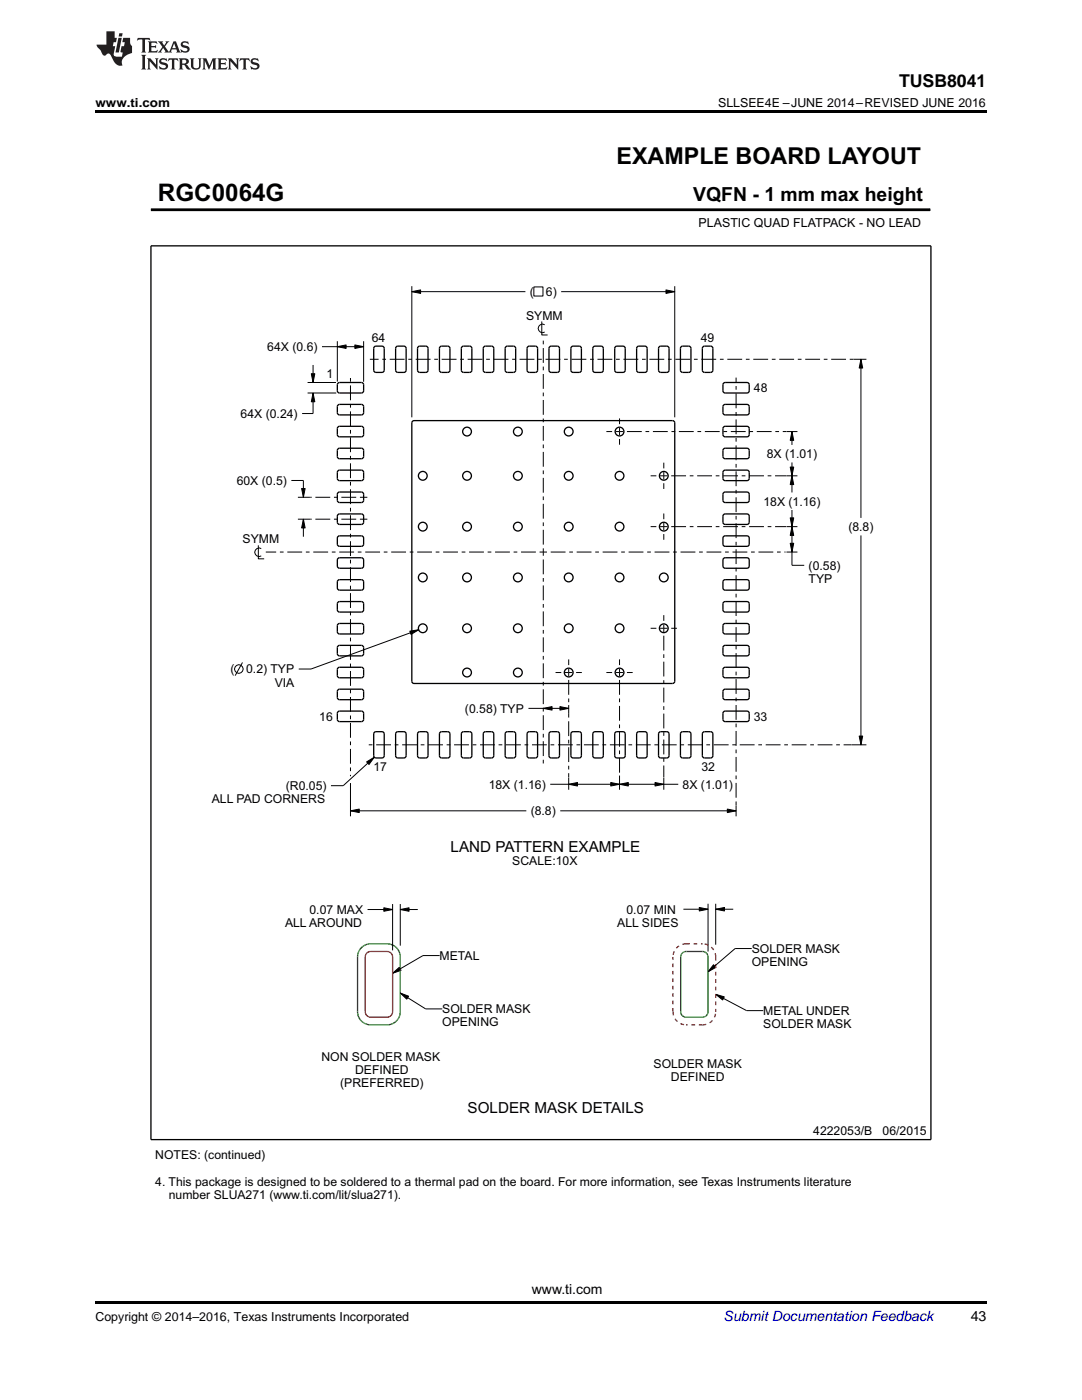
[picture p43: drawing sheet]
<svg xmlns="http://www.w3.org/2000/svg" width="216mm" height="279mm" viewBox="0 0 216 279" stroke-linecap="round" stroke-linejoin="round" font-family="sans-serif">
<defs><g id="words">
<text font-size="4.8" x="31.5" y="40.1">RGC0064G</text>
<text font-size="4.6" x="123" y="32.7">EXAMPLE BOARD LAYOUT</text>
<text font-size="3.9" x="138.3" y="40.1">VQFN - 1 mm max height</text>
<text font-size="3.5" x="179.4" y="17.3">TUSB8041</text>
<g font-size="3">
<text x="89.9" y="169.9">LAND PATTERN EXAMPLE</text>
<text x="93.3" y="222">SOLDER MASK DETAILS</text>
</g>
<g font-size="2.8">
<text x="106.1" y="258.2">www.ti.com</text>
<text x="193.7" y="263.6">43</text>
</g>
<text font-size="2.8" fill="#0000c8" x="144.4" y="263.6">Submit Documentation Feedback</text>
<g font-size="2.5">
<text x="19" y="21.4">www.ti.com</text>
<text x="143.3" y="21.4">SLLSEE4E –JUNE 2014–REVISED JUNE 2016</text>
<text x="139.4" y="45.4">PLASTIC QUAD FLATPACK - NO LEAD</text>
<text x="19" y="263.6">Copyright © 2014–2016, Texas Instruments Incorporated</text>
</g>
<g font-size="2.4">
<text x="105.7" y="59.1">(</text>
<text x="108.9" y="59.1">6)</text>
<text x="105" y="63.8">SYMM</text>
<text x="53.3" y="70.1">64X (0.6)</text>
<text x="74.2" y="68.2">64</text>
<text x="139.8" y="68.2">49</text>
<text x="65.1" y="75.5">1</text>
<text x="48" y="83.4">64X (0.24)</text>
<text x="150.4" y="78.2">48</text>
<text x="153" y="91.4">8X (1.01)</text>
<text x="47.2" y="96.8">60X (0.5)</text>
<text x="152.3" y="100.9">18X (1.16)</text>
<text x="169.3" y="106">(8.8)</text>
<text x="48.4" y="108.5">SYMM</text>
<text x="161.3" y="113.7">(0.58)</text>
<text x="161.3" y="116.3">TYP</text>
<text x="46" y="134.4">(</text>
<text x="49.1" y="134.4">0.2) TYP</text>
<text x="54.8" y="137">VIA</text>
<text x="63.7" y="143.9">16</text>
<text x="92.8" y="142.2">(0.58) TYP</text>
<text x="150.4" y="143.8">33</text>
<text x="74.5" y="153.9">17</text>
<text x="140" y="153.9">32</text>
<text x="42.3" y="160.3">ALL PAD CORNERS</text>
<text x="57" y="157.7">(R0.05)</text>
<text x="97.5" y="157.4">18X (1.16)</text>
<text x="136.2" y="157.4">8X (1.01)</text>
<text x="105.9" y="162.7">(8.8)</text>
<text x="102.2" y="172.7">SCALE:10X</text>
<text x="56.9" y="185">ALL AROUND</text>
<text x="61.8" y="182.4">0.07 MAX</text>
<text x="123.2" y="185">ALL SIDES</text>
<text x="125" y="182.3">0.07 MIN</text>
<text x="87.7" y="191.6">METAL</text>
<text x="150" y="190.2">SOLDER MASK</text>
<text x="150" y="192.8">OPENING</text>
<text x="88.3" y="202.2">SOLDER MASK</text>
<text x="152.3" y="202.6">METAL UNDER</text>
<text x="88.3" y="204.8">OPENING</text>
<text x="152.3" y="205.2">SOLDER MASK</text>
<text x="64.1" y="211.7">NON SOLDER MASK</text>
<text x="70.9" y="214.4">DEFINED</text>
<text x="130.4" y="213.1">SOLDER MASK</text>
<text x="133.9" y="215.8">DEFINED</text>
<text x="67.9" y="217">(PREFERRED)</text>
<text x="162.3" y="226.6">4222053/B</text>
<text x="176.1" y="226.6">06/2015</text>
<text x="31" y="231.4">NOTES: (continued)</text>
<text x="31" y="236.6">4. This package is designed to be soldered to a thermal pad on the board. For more information, see Texas Instruments literature</text>
<text x="33.7" y="239.3">number SLUA271 (www.ti.com/lit/slua271).</text>
</g>
</g></defs>
<g fill="#000">
<path d="M19 22h177.8v.5h-177.8zM82.2 58.2l1.7-.3v.7zM132.9 57.9l1.7 .3-1.7 .4zM62.1 74.6h.7l-.3 1.7zM62.5 78.4l.3 1.8h-.7zM67.3 69.2l1.8-.4v.7zM70.8 68.8l1.8 .4-1.8 .3zM171.8 71.7l.3 1.7h-.7zM60.2 97.5h.7l-.4 1.7zM158 95l.4 1.7h-.7zM157.7 93.2h.7l-.4 1.8zM158 86.1l.4 1.8h-.7z"/>
<path d="M60.5 103.6l.4 1.8h-.7zM157.7 103.4h.7l-.4 1.7zM158 105.1l.4 1.8h-.7zM157.7 108.4h.7l-.4 1.8zM81.8 126l1.7-.3-1.5 .9zM73.2 152l1.5-.9-1.1 1.5zM108.4 141.4l1.8-.4v.7zM113.5 156.5l1.7-.3v.7zM111.7 141l1.8 .4-1.8 .3zM121.9 156.2l1.7 .3-1.7 .4zM123.6 156.5l1.8-.3v.7zM130.7 156.2l1.8 .3-1.8 .4z"/>
<path d="M171.4 146.9h.7l-.3 1.7zM69.9 161.8l1.8-.3v.7zM145.1 161.5l1.8 .3-1.8 .4zM76.6 181.2l1.7 .3-1.7 .4zM78.3 194.2l1.4-1.1 .3 .6zM79.9 181.5l1.7-.3v.7zM79.9 198.2l1.6 .6-.3 .6zM139.5 181.1l1.8 .4-1.8 .3zM142.4 192.5l.4 .6-1.5 .8zM142.8 181.5l1.8-.4v.7zM142.8 198.4l1.7 .5-.3 .7zM19 259.7h177.8v.5h-177.8z"/>
</g>
<g fill="none" stroke="#000" stroke-width=".2">
<path d="M30.1 41.9h155.5M82.2 58.2l1.7-.3v.7zM82.2 57.1v26.2M82.2 58.2h22.6M106.5 57.3h1.8v1.8h-1.8zM112 58.2h22.6M132.9 57.9l1.7 .3-1.7 .4zM134.6 57.1v26.2M185.6 41.6v.5M61.4 76.3h5.6M61.4 78.4h5.7M62.1 74.6h.7l-.3 1.7z"/>
<path d="M62.5 78.4l.3 1.8h-.7zM62.5 72.8v3.5M62.5 78.4v4.1h-2.2M64.2 69.2h8.4M67.3 69.2l1.8-.4v.7zM67.3 68.1v8M70.8 68.8l1.8 .4-1.8 .3zM72.6 68.1v8.1M108.1 64.2v2.7h1.2M108.7 64.8a.86 .86 0 0 0-1.3 .7 .86 .86 0 0 0 1.3 .8M170.3 71.7h2.6M171.8 71.7l.3 1.7h-.7z"/>
<path d="M171.8 71.7v31.7M58.1 95.9h2.4v3.3M59.4 99.2h2.4M60.2 97.5h.7l-.4 1.7zM156.9 95h2.2M156.9 86.1h2.2M157.7 93.2h.7l-.4 1.8zM158 95l.4 1.7h-.7zM158 86.1l.4 1.8h-.7zM158 86.1v2.7M158 92.3v6M51.5 108.8v2.7h1.2"/>
<path d="M52.1 109.5a.86 .86 0 0 0-1.3 .7 .86 .86 0 0 0 1.3 .7M59.4 103.6h2.5M60.5 103.6l.4 1.8h-.7zM60.5 103.6v3.5M156.9 110.2h2.2M156.9 105.1h2.2M157.7 103.4h.7l-.4 1.7zM157.7 108.4h.7l-.4 1.8zM158 105.1l.4 1.8h-.7zM158 101.8v11h2.5M171.8 106.9v41.7M48.4 132.2l-1.5 2.6"/>
<path d="M81.8 126l1.7-.3-1.5 .9zM83.5 125.7l-21.4 7.8h-2.5M69.9 156.3v6.6M73.2 152l1.5-.9-1.1 1.5zM74.7 151.1l-6.2 5.7h-2.5M105.4 141.4h8.1M108.4 141.4l1.8-.4v.7zM109.8 156.5h25.5M111.7 141l1.8 .4-1.8 .3zM113.5 156.5l1.7-.3v.7zM113.5 140.7v1.8M113.5 155.2v2.4"/>
<path d="M121.9 156.2l1.7 .3-1.7 .4zM123.6 156.5l1.8-.3v.7zM123.6 154.8v2.8M130.7 156.2l1.8 .3-1.8 .4zM132.5 155.2v2.4M170 148.6h2.9M171.4 146.9h.7l-.3 1.7zM69.9 161.8l1.8-.3v.7zM69.9 161.8h35.1M111.8 161.8h35.1M145.1 161.5l1.8 .3-1.8 .4zM146.9 160.7v2.2"/>
<path d="M73.3 181.5h5M76.6 181.2l1.7 .3-1.7 .4zM78.3 194.2l1.4-1.1 .3 .6zM78.3 180.4v9.3M79.9 181.5l1.7-.3v.7zM79.9 198.2l1.6 .6-.3 .6zM79.9 198.2l5 3.1h3.4M79.9 180.4v8.3M79.9 181.5h3.5M87.7 190.7h-3.3l-6.1 3.5M136.4 181.5h4.9M139.5 181.1l1.8 .4-1.8 .3z"/>
<path d="M141.3 180.4v9.5M142.4 192.5l.4 .6-1.5 .8zM142.8 181.5l1.8-.4v.7zM142.8 198.4l1.7 .5-.3 .7zM142.8 198.4l6.2 3.3h3.3M142.8 180.4v8.1M142.8 181.5h3.5M150 189.3h-3.3l-5.4 4.6"/>
<circle cx="47.6" cy="133.5" r=".86"/>
</g>
<g fill="none" stroke="#000" stroke-width=".26">
<path d="M30.1 49.1h155.7v178.3h-155.7zM67.5 76.4h4.8l.3 .4-.1 1.4-.4 .2h-4.6l-.2-.4v-1.2zM74.8 69.1h1.4l.4 .2 .1 4.6-.2 .4h-1.5l-.4-.2v-4.6zM79.2 69.1h1.4l.4 .2v4.6l-.2 .4h-1.4l-.4-.2-.1-4.6zM83.5 69.1h1.5l.4 .2v4.6l-.2 .4h-1.5l-.3-.2-.1-4.6zM87.9 69.1h1.4l.4 .2 .1 4.6-.2 .4h-1.5l-.4-.2v-4.6zM92.3 69.1h1.4l.4 .2 .1 4.6-.3 .4h-1.4l-.4-.2v-4.6zM96.6 69.1h1.5l.4 .2v4.6l-.2 .4h-1.4l-.4-.2-.1-4.6zM101 69.1h1.5l.3 .2 .1 4.6-.2 .4h-1.5l-.3-.2-.1-4.6zM105.2 69.3l.4-.2h1.2l.4 .2 .1 4.6-.2 .4h-1.5l-.4-.2zM109.8 69.1h1.4l.4 .2v4.6l-.2 .4h-1.4l-.4-.2-.1-4.6zM114.1 69.1h1.5l.4 .2v4.6l-.2 .4h-1.4l-.4-.2-.1-4.6z"/>
<path d="M118.5 69.1h1.4l.4 .2 .1 4.6-.2 .4h-1.5l-.4-.2v-4.6zM122.7 69.3l.4-.2h1.2l.4 .2 .1 4.6-.3 .4h-1.4l-.4-.2zM127.1 69.3l.4-.2h1.2l.4 .2v4.6l-.2 .4h-1.4l-.4-.2zM131.6 69.1h1.5l.3 .2 .1 4.6-.2 .4h-1.5l-.3-.2-.1-4.6zM136 69.1h1.4l.4 .2 .1 4.6-.2 .4h-1.5l-.4-.2v-4.6zM140.2 69.3l.4-.2h1.2l.4 .2v4.6l-.2 .4h-1.4l-.4-.2zM144.5 76.4h4.8l.2 .4-.1 1.4-.3 .2h-4.6l-.2-.4v-1.2zM67.4 85.3l.3-.2h4.6l.3 .4-.1 1.5-.4 .2-4.6-.1-.2-.4zM67.5 98.3h4.8l.3 .3-.1 1.5-.4 .2-4.6-.1-.2-.3v-1.3zM67.5 89.5h4.8l.3 .4-.1 1.4-.4 .2h-4.6l-.2-.4v-1.2zM67.5 93.9h4.8l.3 .4-.1 1.4-.4 .2h-4.6l-.2-.4v-1.2zM67.5 80.8h4.8l.3 .3-.1 1.5-.4 .2-4.6-.1-.2-.3v-1.3z"/>
<path d="M82.4 84l51.8-.1 .4 .3v51.8l-.2 .3-51.8 .1-.4-.2v-51.8zM144.3 85.3l.4-.2h4.6l.2 .4-.1 1.5-.3 .2-4.6-.1-.2-.4zM144.5 98.3h4.8l.2 .3-.1 1.5-.3 .2-4.6-.1-.2-.3v-1.3zM144.5 89.5h4.8l.2 .4-.1 1.4-.3 .2h-4.6l-.2-.4v-1.2zM144.5 93.9h4.8l.2 .4-.1 1.4-.3 .2h-4.6l-.2-.4v-1.2zM144.5 80.8h4.8l.2 .3-.1 1.5-.3 .2-4.6-.1-.2-.3v-1.3zM67.5 111.4h4.8l.3 .3-.1 1.5-.4 .2-4.6-.1-.2-.3v-1.3zM67.5 115.7h4.8l.3 .4-.1 1.5-.4 .2-4.6-.1-.2-.4v-1.2zM67.5 102.6h4.8l.3 .4-.1 1.4-.4 .3-4.6-.1-.2-.4v-1.2zM67.5 107h4.8l.3 .4-.1 1.4-.4 .2h-4.6l-.2-.4v-1.2zM144.5 111.4h4.8l.2 .3-.1 1.5-.3 .2-4.6-.1-.2-.3v-1.3zM144.5 115.7h4.8l.2 .4-.1 1.5-.3 .2-4.6-.1-.2-.4v-1.2z"/>
<path d="M144.5 102.6h4.8l.2 .4-.1 1.4-.3 .3-4.6-.1-.2-.4v-1.2zM144.5 107h4.8l.2 .4-.1 1.4-.3 .2h-4.6l-.2-.4v-1.2zM67.5 133.2h4.8l.3 .4-.1 1.5-.4 .2-4.6-.1-.2-.4v-1.2zM67.5 137.6h4.8l.3 .4-.1 1.4-.4 .2h-4.6l-.2-.4v-1.2zM67.5 120.1h4.8l.3 .4-.1 1.4-.4 .3-4.6-.1-.2-.4v-1.2zM67.5 124.5h4.8l.3 .4-.1 1.4-.4 .2h-4.6l-.2-.4v-1.2zM67.5 128.9h4.8l.3 .3-.1 1.5-.4 .2-4.6-.1-.2-.3v-1.3zM144.5 133.2h4.8l.2 .4-.1 1.5-.3 .2-4.6-.1-.2-.4v-1.2zM144.5 137.6h4.8l.2 .4-.1 1.4-.3 .2h-4.6l-.2-.4v-1.2zM144.5 120.1h4.8l.2 .4-.1 1.4-.3 .3-4.6-.1-.2-.4v-1.2zM144.5 124.5h4.8l.2 .4-.1 1.4-.3 .2h-4.6l-.2-.4v-1.2zM144.5 128.9h4.8l.2 .3-.1 1.5-.3 .2-4.6-.1-.2-.3v-1.3z"/>
<path d="M67.5 142h4.8l.3 .3-.1 1.5-.4 .2h-4.6l-.2-.4v-1.3zM74.8 146.1l1.4-.1 .4 .2 .1 4.6-.2 .4-1.5 .1-.4-.2v-4.6zM79.2 146.1l1.4-.1 .4 .2v4.6l-.2 .4-1.4 .1-.4-.2-.1-4.6zM83.5 146.1l1.5-.1 .4 .2v4.6l-.2 .4-1.5 .1-.3-.2-.1-4.6zM87.9 146.1l1.4-.1 .4 .2 .1 4.6-.2 .4-1.5 .1-.4-.2v-4.6zM92.3 146.1l1.4-.1 .4 .2 .1 4.6-.3 .4-1.4 .1-.4-.2v-4.6zM96.6 146.1l1.5-.1 .4 .2v4.6l-.2 .4-1.4 .1-.4-.2-.1-4.6zM101 146.1l1.5-.1 .3 .2 .1 4.6-.2 .4-1.5 .1-.3-.2-.1-4.6zM105.2 146.2l.4-.2h1.2l.4 .2 .1 4.6-.2 .4-1.5 .1-.4-.2zM109.8 146.1l1.4-.1 .4 .2v4.6l-.2 .4-1.4 .1-.4-.2-.1-4.6zM114.1 146.1l1.5-.1 .4 .2v4.6l-.2 .4-1.4 .1-.4-.2-.1-4.6zM118.5 146.1l1.4-.1 .4 .2 .1 4.6-.2 .4-1.5 .1-.4-.2v-4.6z"/>
<path d="M122.7 146.2l.4-.2h1.2l.4 .2 .1 4.6-.3 .4-1.4 .1-.4-.2zM127.1 146.2l.4-.2h1.2l.4 .2v4.6l-.2 .4-1.4 .1-.4-.2zM131.6 146.1l1.5-.1 .3 .2 .1 4.6-.2 .4-1.5 .1-.3-.2-.1-4.6zM136 146.1l1.4-.1 .4 .2 .1 4.6-.2 .4-1.5 .1-.4-.2v-4.6zM140.2 146.2l.4-.2h1.2l.4 .2v4.6l-.2 .4-1.4 .1-.4-.2zM144.5 142h4.8l.2 .3-.1 1.5-.3 .2h-4.6l-.2-.4v-1.3z"/>
<circle cx="84.4" cy="95" r=".87"/>
<circle cx="93.2" cy="95" r=".87"/>
<circle cx="93.2" cy="86.1" r=".87"/>
<circle cx="103.3" cy="95" r=".87"/>
<circle cx="103.3" cy="86.1" r=".87"/>
<circle cx="113.5" cy="95" r=".87"/>
<circle cx="113.5" cy="86.1" r=".87"/>
<circle cx="123.6" cy="95" r=".87"/>
<circle cx="123.6" cy="86.1" r=".87"/>
<circle cx="132.5" cy="95" r=".87"/>
<circle cx="84.4" cy="105.1" r=".87"/>
<circle cx="84.4" cy="115.2" r=".87"/>
<circle cx="93.2" cy="105.1" r=".87"/>
<circle cx="93.2" cy="115.2" r=".87"/>
<circle cx="103.3" cy="105.1" r=".87"/>
<circle cx="103.3" cy="115.2" r=".87"/>
<circle cx="113.5" cy="105.1" r=".87"/>
<circle cx="113.5" cy="115.2" r=".87"/>
<circle cx="123.6" cy="105.1" r=".87"/>
<circle cx="123.6" cy="115.2" r=".87"/>
<circle cx="132.5" cy="105.1" r=".87"/>
<circle cx="132.5" cy="115.2" r=".87"/>
<circle cx="84.4" cy="125.4" r=".87"/>
<circle cx="93.2" cy="134.2" r=".87"/>
<circle cx="93.2" cy="125.4" r=".87"/>
<circle cx="103.3" cy="134.2" r=".87"/>
<circle cx="103.3" cy="125.4" r=".87"/>
<circle cx="113.5" cy="134.2" r=".87"/>
<circle cx="113.5" cy="125.4" r=".87"/>
<circle cx="123.6" cy="134.2" r=".87"/>
<circle cx="123.6" cy="125.4" r=".87"/>
<circle cx="132.5" cy="125.4" r=".87"/>
</g>
<path d="M30.1 41.9h155.5" fill="none" stroke="#000" stroke-width=".55"/>
<g fill="none" stroke="#000" stroke-width=".2" stroke-dasharray=".7 .7 3 .7" stroke-linecap="butt">
<path d="M69.9 75.4v79.5M170.3 71.7h-96.5M72.6 99.2h-10.7M72.6 99.2h.8M123.6 86.1v2.7M123.6 86.1v-2.6M123.6 86.1h-2.6M123.6 86.1h33.3M132.5 95h-2.7M132.5 95h24.4M132.5 95v2.6M132.5 95v-2.7"/>
<path d="M72.6 103.6h-10.7M72.6 103.6h.7M108.4 110.2v42.5M108.4 110.2v-42.7M108.4 110.2h-55.4M108.4 110.2h48.4M132.5 105.1h-2.7M132.5 105.1h24.3M132.5 105.1v2.6M132.5 105.1v-2.6M113.5 134.2h-2.6M113.5 134.2h2.6"/>
<path d="M113.5 134.2v6.5M113.5 134.2v-2.6M123.6 134.2h-2.6M123.6 134.2h2.6M123.6 134.2v20.5M123.6 134.2v-2.6M132.5 125.4h-2.7M132.5 125.4h2.6M132.5 125.4v29.8M132.5 125.4v-2.6M73.6 148.6h96.3M113.5 142.5v12.7"/>
<path d="M146.9 160.7v-85.3"/>
</g>
<path d="M136.9 188.4h3.3M136.9 188.4a2.62 2.62 0 0 0-2.6 2.6M142.8 191v10.9M142.8 191a2.62 2.62 0 0 0-2.6-2.6M134.3 201.9v-10.9M134.3 201.9a2.62 2.62 0 0 0 2.6 2.6M140.2 204.5h-3.3M140.2 204.5a2.62 2.62 0 0 0 2.6-2.6" fill="none" stroke="#f00" stroke-width=".26" stroke-dasharray=".7 .7" stroke-linecap="butt"/>
<path d="M71.9 189.3a2.62 2.62 0 0 1 2.1-.9h3.2a2.62 2.62 0 0 1 2.7 2.6v10.9a2.62 2.62 0 0 1-2.7 2.6h-3.2a2.62 2.62 0 0 1-2.7-2.6v-10.9l.1-.6zM136 190.3l.6-.4h.3h3.3a1.09 1.09 0 0 1 1.1 1.1v10.9a1.09 1.09 0 0 1-1.1 1.1h-3.3a1.09 1.09 0 0 1-1.1-1.1v-10.9z" fill="none" stroke="#00a600" stroke-width=".26"/>
<path d="M73.3 190.1l.7-.2h3.2a1.09 1.09 0 0 1 1.1 1.1v10.9a1.09 1.09 0 0 1-1.1 1.1h-3.2a1.09 1.09 0 0 1-1.1-1.1v-10.9v-.4z" fill="none" stroke="#f00" stroke-width=".26"/>
<g fill="#231f20">
<path d="M27.5 7.6l-.1 .5 .4-.2h.6v.1v2.1l-.2 .4h1l-.3-.4v-2.1l.1-.1h.5l.5 .2-.2-.5zM29.5 8.3l.2 .3v1.5l-.2 .4h1.8l.2-.6a1.04 1.04 0 0 1-1.3 .2v-.7h.6l.3 .2v-.6l-.3 .2h-.6v-.6l.8-.1 .4 .3-.2-.5zM31.5 8.3l.9 1.1-.9 1.1h.8l-.2-.2 .5-.7 .4 .7-.2 .2h1.5l-.1-.2 .1-.4h.9l.1 .4-.2 .2h1l-.3-.3-.7-1.9h-.5l-.9 2-.8-1 .9-1h-.8l.1 .3-.3 .5-.4-.6 .2-.2zM34.7 8.6l.4 1h-.7zM36.3 8.4a.63 .63 0 0 0-.2 .7 .63 .63 0 0 0 .6 .4l.6 .2 .1 .2a.75 .75 0 0 1-.7 .4 .75 .75 0 0 1-.6-.5l.1 .7 .1-.1a1.11 1.11 0 0 0 1.5-.6 1.13 1.13 0 0 0-1.2-.8l-.1-.4a1.04 1.04 0 0 1 1.2 .2l-.2-.5-.1 .1-.5-.2zM28.2 10.9l.2 .4v2.2l-.2 .4h1l-.3-.4v-2.2l.3-.4zM29.3 11.6l.3 .4v1.5l-.3 .4h.8l-.2-.4v-1.3l1.5 1.7v-1.9l.2-.4h-.7l.2 .4v.9l-1.1-1.3zM32 11.8a.62 .62 0 0 0-.2 .7 .62 .62 0 0 0 .6 .4l.6 .1 .1 .3a.76 .76 0 0 1-.7 .3 .76 .76 0 0 1-.6-.4l.1 .7 .1-.1a1.11 1.11 0 0 0 1.5-.6 1.13 1.13 0 0 0-1.2-.8l-.1-.4a1.04 1.04 0 0 1 1.2 .2l-.2-.6-.1 .1-.5-.1zM33.7 11.6l-.2 .6a.61 .61 0 0 1 .8-.3v1.6l-.2 .4h.9l-.2-.4v-1.6a.63 .63 0 0 1 .8 .3l-.2-.6zM35.6 11.6l.3 .4v1.5l-.3 .4h1l-.2-.2v-.8l.5 .2a.76 .76 0 0 0 1.2 .7l-1-1a.58 .58 0 0 0 .6-.5 .58 .58 0 0 0-.5-.6zM36.4 11.9h.1a.45 .45 0 0 1 .5 .1 .45 .45 0 0 1 .1 .5l-.7 .2zM37.9 11.6l.2 .2a2.17 2.17 0 0 0 .3 1.9 .99 .99 0 0 0 1.6-.6v-1.1l.2-.4h-.7l.2 .2a1.92 1.92 0 0 1-.2 1.8 .6 .6 0 0 1-.9-.5v-1.1l.2-.4zM40.4 11.6l.2 .4v1.5l-.2 .4h.7l-.2-.4v-1.4l.8 1.8 .8-1.8v1.4l-.2 .4h.9l-.2-.4v-1.5l.2-.4h-.8l-.6 1.5-.6-1.5zM43.4 11.6l.2 .4v1.5l-.2 .4h1.8l.2-.6a1.04 1.04 0 0 1-1.3 .1v-.6h.5l.4 .2v-.6l-.4 .2h-.5v-.7h.8l.3 .3-.1-.6zM45.5 11.6l.2 .4v1.5l-.2 .4h.7l-.2-.4v-1.3l1.5 1.7v-1.9l.2-.4h-.7l.2 .4v.9l-1.1-1.3zM47.9 11.6l-.1 .6a.61 .61 0 0 1 .8-.3v1.6l-.3 .4h1l-.3-.4 .1-1.6a.63 .63 0 0 1 .7 .3l-.1-.6zM50.2 11.8a.62 .62 0 0 0-.2 .7 .62 .62 0 0 0 .6 .4l.6 .1 .2 .3a.76 .76 0 0 1-.8 .3 .76 .76 0 0 1-.6-.4l.1 .7 .2-.1a1.11 1.11 0 0 0 1.5-.6 1.13 1.13 0 0 0-1.3-.8l-.1-.4a1.04 1.04 0 0 1 1.2 .2l-.1-.6-.2 .1-.5-.1z"/>
<path d="M21.2 6.3v2.6h-1.9l.1 .4 .7 .9a.91 .91 0 0 0 1 .8 .56 .56 0 0 1 .5-.3 .56 .56 0 0 1 .5 .3l.4 .8a1.53 1.53 0 0 0 1.9 1.2 1.54 1.54 0 0 1 1-2.1l.9-.3v-1.4a1.52 1.52 0 0 1-.3-1.6h-1.4l-.2 .8h.5l-.2 .8h-.4l-.2 1v.2l.4 .1-.2 .8a1.93 1.93 0 0 1-1.6-.3l.3-1.8h-.5l.2-.8h.4l.2-.8h-.4v-1.3zM23.6 7.6l-.6 2.9h.7l.6-2.9zM23.8 6.6l-.1 .7h.6l.2-.7z"/>
</g>
<use href="#words"/>
</svg>
